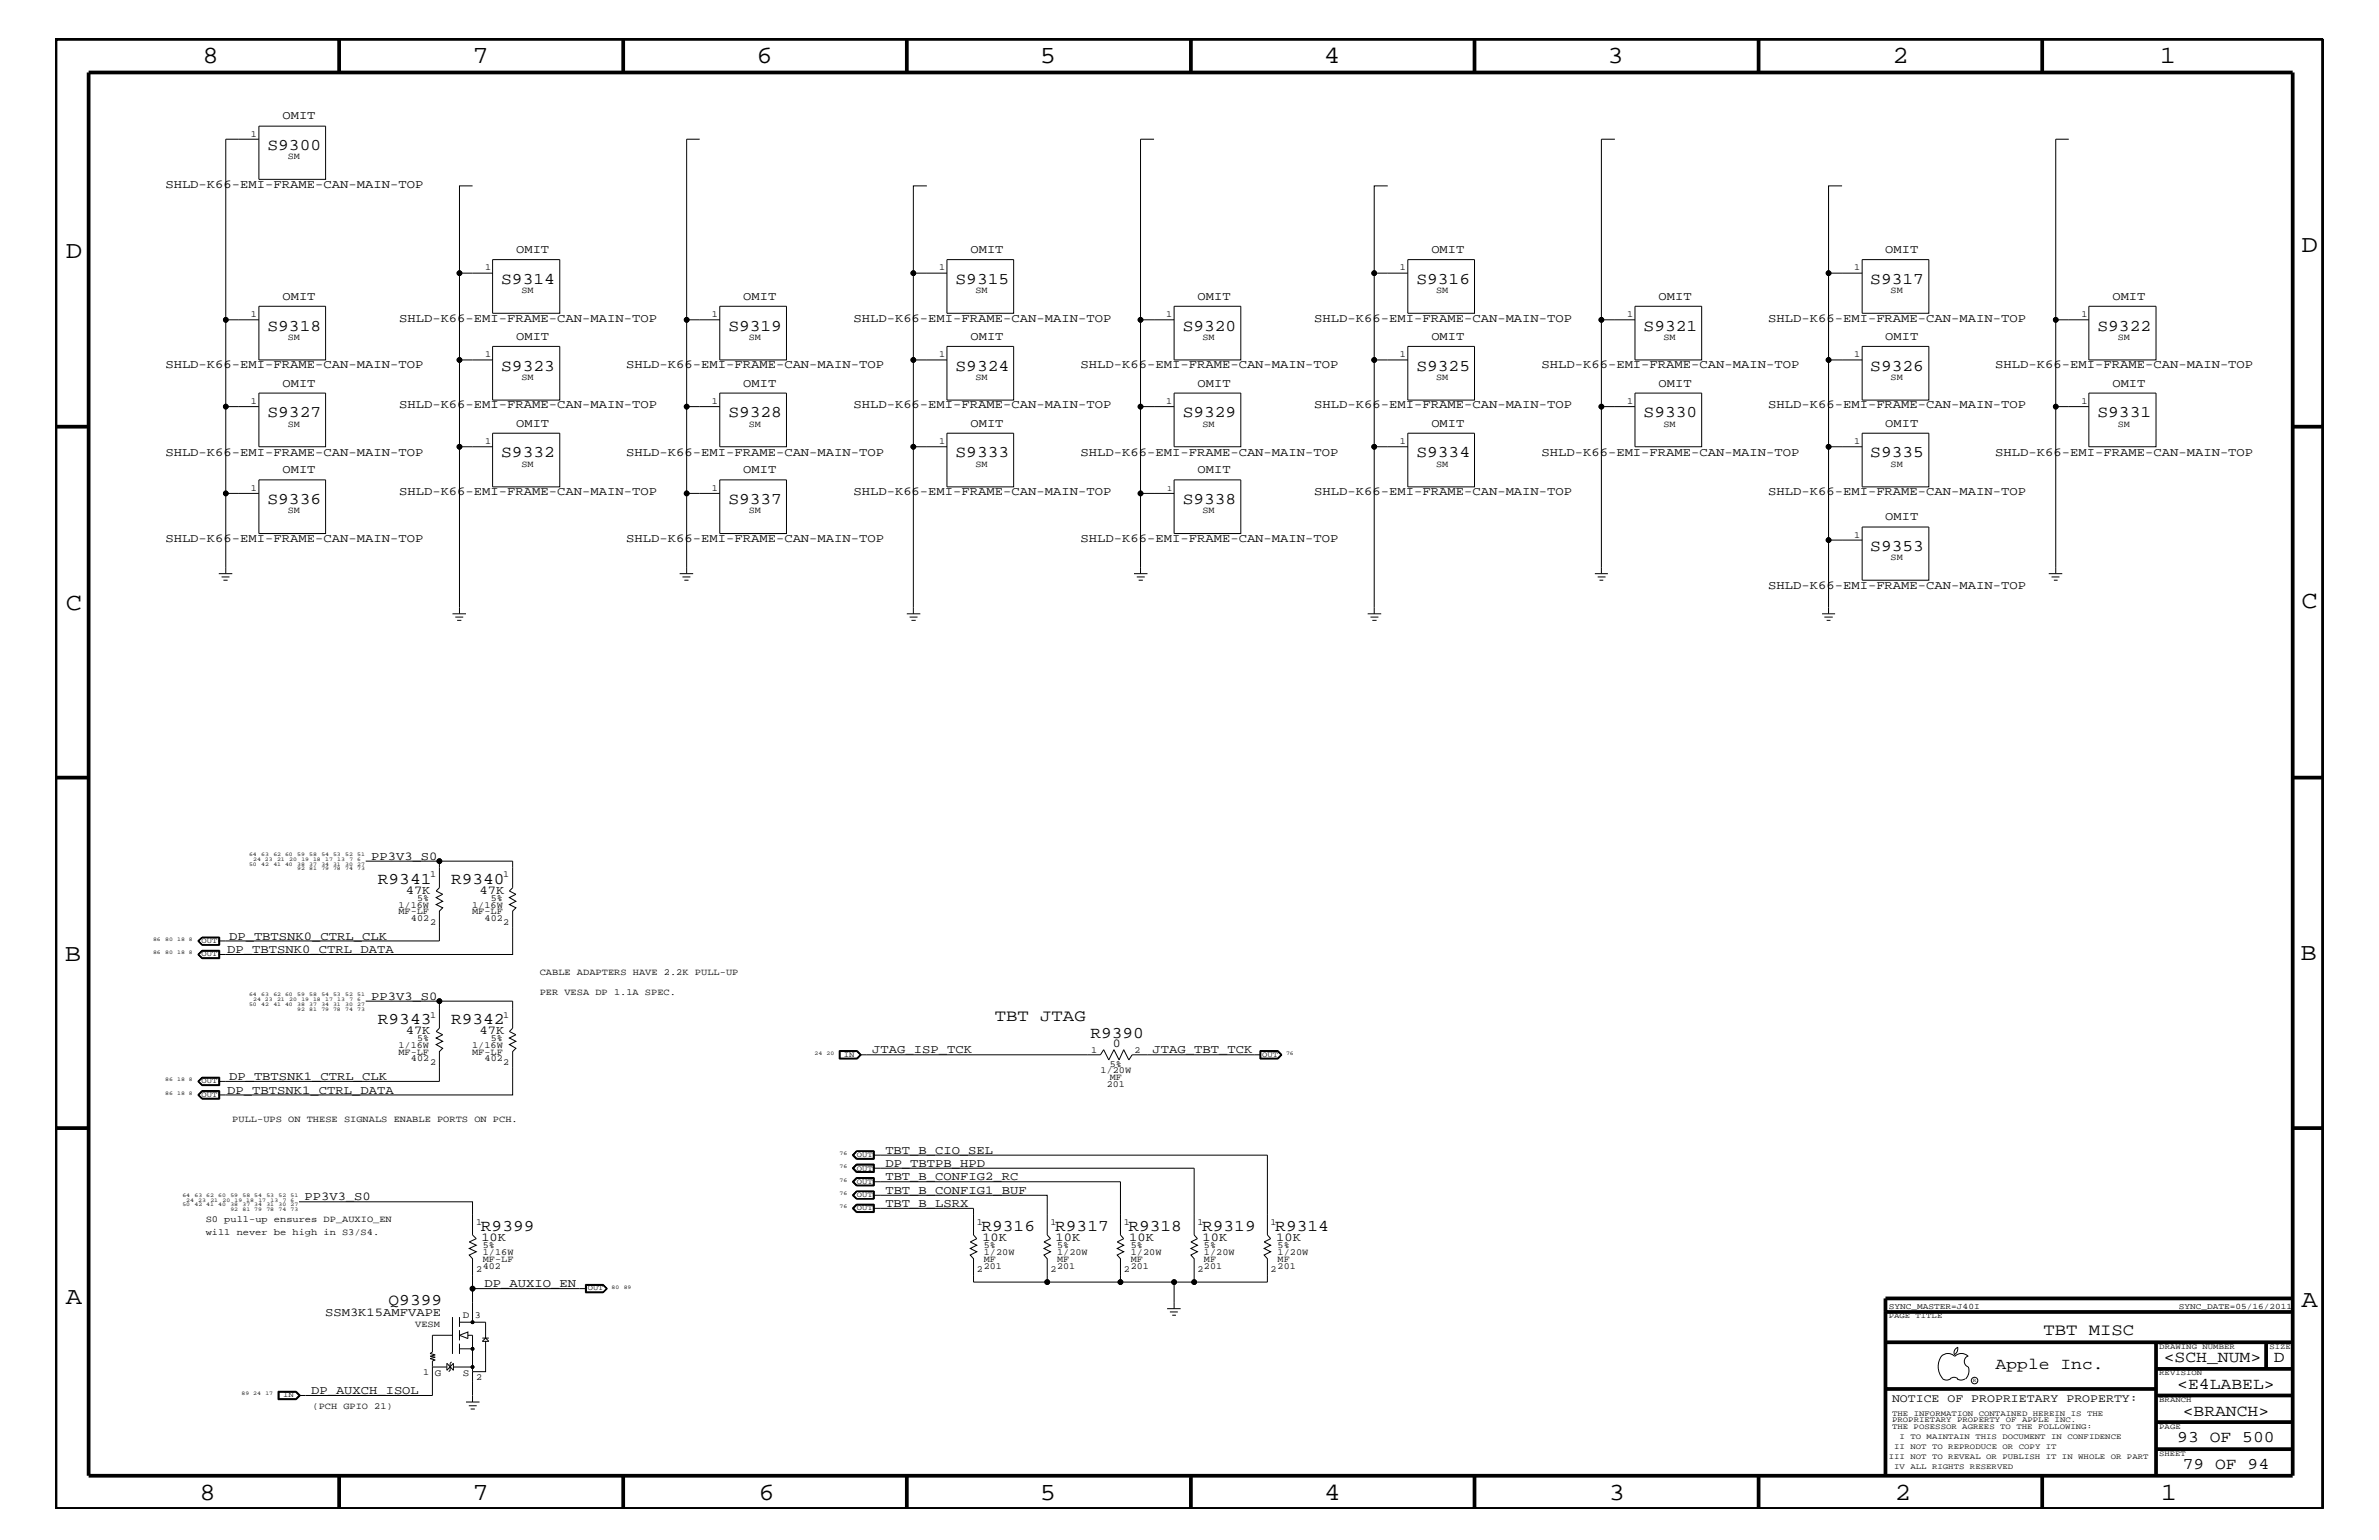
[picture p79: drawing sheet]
<svg xmlns="http://www.w3.org/2000/svg" width="432mm" height="279mm" viewBox="0 0 432 279" stroke-linecap="round" stroke-linejoin="round" font-family="sans-serif">
<defs><g id="words">
<g font-size="4.5">
<text x="36.7" y="11.5">8</text>
<text x="85.8" y="11.5">7</text>
<text x="137.3" y="11.5">6</text>
<text x="188.7" y="11.5">5</text>
<text x="240.3" y="11.5">4</text>
<text x="291.8" y="11.5">3</text>
<text x="343.5" y="11.5">2</text>
<text x="392" y="11.5">1</text>
<text x="11.9" y="46.8">D</text>
<text x="417.7" y="45.7">D</text>
<text x="11.9" y="110.6">C</text>
<text x="417.7" y="110.3">C</text>
<text x="11.8" y="174.3">B</text>
<text x="417.6" y="174.2">B</text>
<text x="11.9" y="236.7">A</text>
<text x="417.7" y="237.1">A</text>
<text x="36.2" y="272.1">8</text>
<text x="85.8" y="272.1">7</text>
<text x="137.7" y="272.1">6</text>
<text x="188.7" y="272.1">5</text>
<text x="240.4" y="272.1">4</text>
<text x="292" y="272.1">3</text>
<text x="343.9" y="272.1">2</text>
<text x="392.2" y="272.1">1</text>
</g>
<g font-size="3">
<text x="48.6" y="27.2">S9300</text>
<text x="91" y="51.5">S9314</text>
<text x="173.4" y="51.5">S9315</text>
<text x="257.1" y="51.5">S9316</text>
<text x="339.5" y="51.5">S9317</text>
<text x="48.6" y="60">S9318</text>
<text x="132.2" y="60">S9319</text>
<text x="214.7" y="60">S9320</text>
<text x="298.3" y="60">S9321</text>
<text x="380.7" y="60">S9322</text>
<text x="91" y="67.3">S9323</text>
<text x="173.4" y="67.3">S9324</text>
<text x="257.1" y="67.3">S9325</text>
<text x="339.5" y="67.3">S9326</text>
<text x="48.6" y="75.7">S9327</text>
<text x="132.2" y="75.7">S9328</text>
<text x="214.7" y="75.7">S9329</text>
<text x="298.3" y="75.7">S9330</text>
<text x="380.7" y="75.7">S9331</text>
<text x="91" y="83">S9332</text>
<text x="173.4" y="83">S9333</text>
<text x="257.1" y="83">S9334</text>
<text x="339.5" y="83">S9335</text>
<text x="48.6" y="91.5">S9336</text>
<text x="132.2" y="91.5">S9337</text>
<text x="214.7" y="91.5">S9338</text>
<text x="339.5" y="99.9">S9353</text>
<text x="68.6" y="160.3">R9341</text>
<text x="81.9" y="160.3">R9340</text>
<text x="68.6" y="185.8">R9343</text>
<text x="81.9" y="185.8">R9342</text>
<text x="180.6" y="185.3">TBT JTAG</text>
<text x="197.9" y="188.3">R9390</text>
<text x="87.3" y="223.4">R9399</text>
<text x="178.1" y="223.4">R9316</text>
<text x="191.5" y="223.4">R9317</text>
<text x="204.8" y="223.4">R9318</text>
<text x="218.2" y="223.4">R9319</text>
<text x="231.5" y="223.4">R9314</text>
<text x="70.5" y="236.8">Q9399</text>
<text x="370.9" y="242.3">TBT MISC</text>
<text x="362.2" y="248.4">Apple Inc.</text>
<text x="392.7" y="247.1">&lt;SCH_NUM&gt;</text>
<text x="395.2" y="252">&lt;E4LABEL&gt;</text>
<text x="412.7" y="247.1">D</text>
<text x="396.2" y="256.8">&lt;BRANCH&gt;</text>
<text x="395.2" y="261.6">93 OF 500</text>
<text x="396.2" y="266.6">79 OF 94</text>
</g>
<g font-size="2.2">
<text x="51.3" y="21.6">OMIT</text>
<text x="30" y="34.1">SHLD-K66-EMI-FRAME-CAN-MAIN-TOP</text>
<text x="93.7" y="45.9">OMIT</text>
<text x="176.1" y="45.9">OMIT</text>
<text x="259.8" y="45.9">OMIT</text>
<text x="342.2" y="45.9">OMIT</text>
<text x="51.3" y="54.4">OMIT</text>
<text x="72.4" y="58.4">SHLD-K66-EMI-FRAME-CAN-MAIN-TOP</text>
<text x="134.9" y="54.4">OMIT</text>
<text x="154.9" y="58.4">SHLD-K66-EMI-FRAME-CAN-MAIN-TOP</text>
<text x="217.4" y="54.4">OMIT</text>
<text x="238.5" y="58.4">SHLD-K66-EMI-FRAME-CAN-MAIN-TOP</text>
<text x="301" y="54.4">OMIT</text>
<text x="320.9" y="58.4">SHLD-K66-EMI-FRAME-CAN-MAIN-TOP</text>
<text x="383.4" y="54.4">OMIT</text>
<text x="93.7" y="61.7">OMIT</text>
<text x="176.1" y="61.7">OMIT</text>
<text x="259.8" y="61.7">OMIT</text>
<text x="342.2" y="61.7">OMIT</text>
<text x="30" y="66.8">SHLD-K66-EMI-FRAME-CAN-MAIN-TOP</text>
<text x="51.3" y="70.1">OMIT</text>
<text x="113.7" y="66.8">SHLD-K66-EMI-FRAME-CAN-MAIN-TOP</text>
<text x="134.9" y="70.1">OMIT</text>
<text x="196.1" y="66.8">SHLD-K66-EMI-FRAME-CAN-MAIN-TOP</text>
<text x="217.4" y="70.1">OMIT</text>
<text x="279.8" y="66.8">SHLD-K66-EMI-FRAME-CAN-MAIN-TOP</text>
<text x="301" y="70.1">OMIT</text>
<text x="362.2" y="66.8">SHLD-K66-EMI-FRAME-CAN-MAIN-TOP</text>
<text x="383.4" y="70.1">OMIT</text>
<text x="72.4" y="74.1">SHLD-K66-EMI-FRAME-CAN-MAIN-TOP</text>
<text x="93.7" y="77.4">OMIT</text>
<text x="154.9" y="74.1">SHLD-K66-EMI-FRAME-CAN-MAIN-TOP</text>
<text x="176.1" y="77.4">OMIT</text>
<text x="238.5" y="74.1">SHLD-K66-EMI-FRAME-CAN-MAIN-TOP</text>
<text x="259.8" y="77.4">OMIT</text>
<text x="320.9" y="74.1">SHLD-K66-EMI-FRAME-CAN-MAIN-TOP</text>
<text x="342.2" y="77.4">OMIT</text>
<text x="30" y="82.7">SHLD-K66-EMI-FRAME-CAN-MAIN-TOP</text>
<text x="113.7" y="82.7">SHLD-K66-EMI-FRAME-CAN-MAIN-TOP</text>
<text x="196.1" y="82.7">SHLD-K66-EMI-FRAME-CAN-MAIN-TOP</text>
<text x="279.8" y="82.7">SHLD-K66-EMI-FRAME-CAN-MAIN-TOP</text>
<text x="362.2" y="82.7">SHLD-K66-EMI-FRAME-CAN-MAIN-TOP</text>
<text x="51.3" y="85.9">OMIT</text>
<text x="72.4" y="89.9">SHLD-K66-EMI-FRAME-CAN-MAIN-TOP</text>
<text x="134.9" y="85.9">OMIT</text>
<text x="154.9" y="89.9">SHLD-K66-EMI-FRAME-CAN-MAIN-TOP</text>
<text x="217.4" y="85.9">OMIT</text>
<text x="238.5" y="89.9">SHLD-K66-EMI-FRAME-CAN-MAIN-TOP</text>
<text x="320.9" y="89.9">SHLD-K66-EMI-FRAME-CAN-MAIN-TOP</text>
<text x="342.2" y="94.3">OMIT</text>
<text x="30" y="98.4">SHLD-K66-EMI-FRAME-CAN-MAIN-TOP</text>
<text x="113.7" y="98.4">SHLD-K66-EMI-FRAME-CAN-MAIN-TOP</text>
<text x="196.1" y="98.4">SHLD-K66-EMI-FRAME-CAN-MAIN-TOP</text>
<text x="320.9" y="106.9">SHLD-K66-EMI-FRAME-CAN-MAIN-TOP</text>
<text x="67.4" y="156">PP3V3_S0</text>
<text x="73.7" y="162.2">47K</text>
<text x="87" y="162.2">47K</text>
<text x="41.2" y="172.9">DP_TBTSNK0_CTRL_DATA</text>
<text x="41.6" y="170.5">DP_TBTSNK0_CTRL_CLK</text>
<text x="67.4" y="181.4">PP3V3_S0</text>
<text x="73.7" y="187.6">47K</text>
<text x="87" y="187.6">47K</text>
<text x="158.3" y="191.1">JTAG_ISP_TCK</text>
<text x="202" y="190">0</text>
<text x="209.2" y="191.1">JTAG_TBT_TCK</text>
<text x="41.6" y="195.9">DP_TBTSNK1_CTRL_CLK</text>
<text x="41.2" y="198.4">DP_TBTSNK1_CTRL_DATA</text>
<text x="160.7" y="209.3">TBT_B_CIO_SEL</text>
<text x="160.7" y="211.7">DP_TBTPB_HPD</text>
<text x="160.7" y="214.2">TBT_B_CONFIG2_RC</text>
<text x="55.3" y="217.8">PP3V3_S0</text>
<text x="160.7" y="216.6">TBT_B_CONFIG1_BUF</text>
<text x="160.7" y="219">TBT_B_LSRX</text>
<text x="87.4" y="225.2">10K</text>
<text x="178.3" y="225.2">10K</text>
<text x="191.6" y="225.2">10K</text>
<text x="205" y="225.2">10K</text>
<text x="218.3" y="225.2">10K</text>
<text x="231.6" y="225.2">10K</text>
<text x="88" y="233.5">DP_AUXIO_EN</text>
<text x="59" y="238.8">SSM3K15AMFVAPE</text>
<text x="56.5" y="252.9">DP_AUXCH_ISOL</text>
</g>
<text font-size="2.1" x="343.4" y="254.4">NOTICE OF PROPRIETARY PROPERTY:</text>
<g font-size="1.8">
<text x="84" y="239.1">D</text>
<text x="78.9" y="249.7">G</text>
<text x="84" y="249.7">S</text>
</g>
<g font-size="1.7">
<text x="45.6" y="24.8">1</text>
<text x="52.2" y="28.9">SM</text>
<text x="88.1" y="49.1">1</text>
<text x="94.7" y="53.2">SM</text>
<text x="170.4" y="49.1">1</text>
<text x="177" y="53.2">SM</text>
<text x="254.1" y="49.1">1</text>
<text x="260.7" y="53.2">SM</text>
<text x="336.5" y="49.1">1</text>
<text x="343.2" y="53.2">SM</text>
<text x="45.6" y="57.5">1</text>
<text x="129.2" y="57.5">1</text>
<text x="211.7" y="57.5">1</text>
<text x="295.3" y="57.5">1</text>
<text x="377.8" y="57.5">1</text>
<text x="52.2" y="61.7">SM</text>
<text x="88.1" y="64.8">1</text>
<text x="135.9" y="61.7">SM</text>
<text x="170.4" y="64.8">1</text>
<text x="218.3" y="61.7">SM</text>
<text x="254.1" y="64.8">1</text>
<text x="301.9" y="61.7">SM</text>
<text x="336.5" y="64.8">1</text>
<text x="384.4" y="61.7">SM</text>
<text x="94.7" y="68.9">SM</text>
<text x="177" y="68.9">SM</text>
<text x="260.7" y="68.9">SM</text>
<text x="343.2" y="68.9">SM</text>
<text x="45.6" y="73.3">1</text>
<text x="52.2" y="77.4">SM</text>
<text x="129.2" y="73.3">1</text>
<text x="135.9" y="77.4">SM</text>
<text x="211.7" y="73.3">1</text>
<text x="218.3" y="77.4">SM</text>
<text x="295.3" y="73.3">1</text>
<text x="301.9" y="77.4">SM</text>
<text x="377.8" y="73.3">1</text>
<text x="384.4" y="77.4">SM</text>
<text x="88.1" y="80.5">1</text>
<text x="170.4" y="80.5">1</text>
<text x="254.1" y="80.5">1</text>
<text x="336.6" y="80.5">1</text>
<text x="45.6" y="89.1">1</text>
<text x="94.7" y="84.7">SM</text>
<text x="129.2" y="89.1">1</text>
<text x="177" y="84.7">SM</text>
<text x="260.7" y="84.7">SM</text>
<text x="343.2" y="84.7">SM</text>
<text x="52.2" y="93.2">SM</text>
<text x="135.9" y="93.2">SM</text>
<text x="218.3" y="93.2">SM</text>
<text x="336.5" y="97.6">1</text>
<text x="343.2" y="101.6">SM</text>
<text x="78.1" y="159.2">1</text>
<text x="91.4" y="159.2">1</text>
<text x="72.3" y="164.7">1/16W</text>
<text x="72.3" y="165.9">MF-LF</text>
<text x="74.6" y="167.1">402</text>
<text x="75.7" y="163.5">5%</text>
<text x="78.1" y="167.8">2</text>
<text x="85.7" y="164.7">1/16W</text>
<text x="85.7" y="165.9">MF-LF</text>
<text x="88" y="167.1">402</text>
<text x="89.1" y="163.5">5%</text>
<text x="91.4" y="167.8">2</text>
<text x="98" y="176.8">CABLE ADAPTERS HAVE 2.2K PULL-UP</text>
<text x="78.1" y="184.7">1</text>
<text x="91.4" y="184.7">1</text>
<text x="98" y="180.5">PER VESA DP 1.1A SPEC.</text>
<text x="72.3" y="190.2">1/16W</text>
<text x="72.3" y="191.4">MF-LF</text>
<text x="75.7" y="188.9">5%</text>
<text x="85.7" y="190.2">1/16W</text>
<text x="85.7" y="191.4">MF-LF</text>
<text x="89.1" y="188.9">5%</text>
<text x="198" y="191">1</text>
<text x="205.9" y="191">2</text>
<text x="74.6" y="192.6">402</text>
<text x="78.1" y="193.2">2</text>
<text x="88" y="192.6">402</text>
<text x="91.4" y="193.2">2</text>
<text x="199.7" y="194.8">1/20W</text>
<text x="200.9" y="197.2">201</text>
<text x="201.4" y="195.9">MF</text>
<text x="201.4" y="193.6">5%</text>
<text x="42.2" y="203.5">PULL-UPS ON THESE SIGNALS ENABLE PORTS ON PCH.</text>
<text x="37.3" y="221.7">S0 pull-up ensures DP_AUXIO_EN</text>
<text x="37.3" y="224.1">will never be high in S3/S4.</text>
<text x="86.4" y="222.3">1</text>
<text x="87.6" y="226.5">5%</text>
<text x="87.6" y="227.7">1/16W</text>
<text x="177.3" y="222.3">1</text>
<text x="178.6" y="226.5">5%</text>
<text x="178.6" y="227.7">1/20W</text>
<text x="190.7" y="222.3">1</text>
<text x="191.9" y="226.5">5%</text>
<text x="191.9" y="227.7">1/20W</text>
<text x="204" y="222.3">1</text>
<text x="205.2" y="226.5">5%</text>
<text x="205.2" y="227.7">1/20W</text>
<text x="217.3" y="222.3">1</text>
<text x="218.5" y="226.5">5%</text>
<text x="218.5" y="227.7">1/20W</text>
<text x="230.6" y="222.3">1</text>
<text x="231.9" y="226.5">5%</text>
<text x="231.9" y="227.7">1/20W</text>
<text x="86.4" y="230.7">2</text>
<text x="87.6" y="229">MF-LF</text>
<text x="87.6" y="230.2">402</text>
<text x="177.3" y="230.7">2</text>
<text x="178.6" y="229">MF</text>
<text x="178.6" y="230.2">201</text>
<text x="190.7" y="230.7">2</text>
<text x="191.9" y="229">MF</text>
<text x="191.9" y="230.2">201</text>
<text x="204" y="230.7">2</text>
<text x="205.2" y="229">MF</text>
<text x="205.2" y="230.2">201</text>
<text x="217.3" y="230.7">2</text>
<text x="218.5" y="229">MF</text>
<text x="218.5" y="230.2">201</text>
<text x="230.6" y="230.7">2</text>
<text x="231.9" y="229">MF</text>
<text x="231.9" y="230.2">201</text>
<text x="86.2" y="239">3</text>
<text x="75.4" y="240.7">VESM</text>
<text x="76.8" y="249.5">1</text>
<text x="86.4" y="250.3">2</text>
<text x="56.7" y="255.6">(PCH GPIO 21)</text>
</g>
<g font-size="1.5">
<text x="342.8" y="237.4">SYNC_MASTER=J40I</text>
<text x="395.5" y="237.4">SYNC_DATE=05/16/2011</text>
</g>
<g font-size="1.4">
<text x="211.8" y="89.1">1</text>
<text x="36.6" y="171.1">OUT</text>
<text x="36.6" y="173.5">OUT</text>
<text x="153.2" y="191.7">IN</text>
<text x="229.1" y="191.7">OUT</text>
<text x="36.6" y="196.5">OUT</text>
<text x="36.6" y="199">OUT</text>
<text x="155.5" y="209.9">OUT</text>
<text x="155.5" y="212.4">OUT</text>
<text x="155.5" y="214.7">OUT</text>
<text x="155.5" y="219.6">OUT</text>
<text x="155.5" y="217.2">OUT</text>
<text x="106.7" y="234.1">OUT</text>
<text x="342.8" y="239.2">PAGE TITLE</text>
<text x="391.9" y="244.7">DRAWING NUMBER</text>
<text x="411.9" y="244.7">SIZE</text>
<text x="391.9" y="249.5">REVISION</text>
<text x="51.4" y="253.5">IN</text>
<text x="343.4" y="256.8">THE INFORMATION CONTAINED HEREIN IS THE</text>
<text x="391.9" y="254.4">BRANCH</text>
<text x="343.4" y="258">PROPRIETARY PROPERTY OF APPLE INC.</text>
<text x="343.4" y="259.3">THE POSESSOR AGREES TO THE FOLLOWING:</text>
<text x="343.8" y="262.9">II NOT TO REPRODUCE OR COPY IT</text>
<text x="344.8" y="261.1">I TO MAINTAIN THIS DOCUMENT IN CONFIDENCE</text>
<text x="391.9" y="259.3">PAGE</text>
<text x="342.8" y="264.7">III NOT TO REVEAL OR PUBLISH IT IN WHOLE OR PART</text>
<text x="343.8" y="266.6">IV ALL RIGHTS RESERVED</text>
<text x="391.9" y="264.1">SHEET</text>
</g>
<g font-size="1">
<text x="45.2" y="155.3">64</text>
<text x="47.4" y="155.3">63</text>
<text x="49.6" y="155.3">62 60</text>
<text x="53.9" y="155.3">59</text>
<text x="56.1" y="155.3">58</text>
<text x="58.3" y="155.3">54 53</text>
<text x="62.7" y="155.3">52</text>
<text x="64.9" y="155.3">51</text>
<text x="45.2" y="157.1">50</text>
<text x="46" y="156.2">24 23</text>
<text x="47.4" y="157.1">42</text>
<text x="49.6" y="157.1">41 40</text>
<text x="50.3" y="156.2">21</text>
<text x="52.5" y="156.2">20</text>
<text x="53.9" y="157.9">92</text>
<text x="53.9" y="157.1">38</text>
<text x="54.7" y="156.2">19 18</text>
<text x="56.1" y="157.9">81</text>
<text x="56.1" y="157.1">37</text>
<text x="58.3" y="157.9">79 78</text>
<text x="58.3" y="157.1">34 31</text>
<text x="59" y="156.2">17</text>
<text x="61.2" y="156.2">13</text>
<text x="62.7" y="157.9">74</text>
<text x="62.7" y="157.1">30</text>
<text x="63.4" y="156.2">7</text>
<text x="64.9" y="157.9">73</text>
<text x="64.9" y="157.1">27</text>
<text x="64.9" y="156.2">6</text>
<text x="27.8" y="170.7">86</text>
<text x="27.8" y="173.2">86</text>
<text x="30" y="170.7">80</text>
<text x="30" y="173.2">80</text>
<text x="32.2" y="170.7">18 8</text>
<text x="32.2" y="173.2">18 8</text>
<text x="45.2" y="182.6">50</text>
<text x="45.2" y="180.8">64</text>
<text x="46" y="181.6">24 23</text>
<text x="47.4" y="180.8">63</text>
<text x="47.4" y="182.6">42</text>
<text x="49.6" y="182.6">41 40</text>
<text x="49.6" y="180.8">62 60</text>
<text x="50.3" y="181.6">21</text>
<text x="52.5" y="181.6">20</text>
<text x="53.9" y="183.4">92</text>
<text x="53.9" y="180.8">59</text>
<text x="53.9" y="182.6">38</text>
<text x="54.7" y="181.6">19 18</text>
<text x="56.1" y="183.4">81</text>
<text x="56.1" y="182.6">37</text>
<text x="56.1" y="180.8">58</text>
<text x="58.3" y="180.8">54 53</text>
<text x="58.3" y="183.4">79 78</text>
<text x="58.3" y="182.6">34 31</text>
<text x="59" y="181.6">17</text>
<text x="61.2" y="181.6">13</text>
<text x="62.7" y="180.8">52</text>
<text x="62.7" y="183.4">74</text>
<text x="62.7" y="182.6">30</text>
<text x="63.4" y="181.6">7</text>
<text x="64.9" y="183.4">73</text>
<text x="64.9" y="180.8">51</text>
<text x="64.9" y="182.6">27</text>
<text x="64.9" y="181.6">6</text>
<text x="147.8" y="191.4">24</text>
<text x="150" y="191.4">20</text>
<text x="233.4" y="191.4">76</text>
<text x="30" y="196.2">86</text>
<text x="32.2" y="196.2">18 8</text>
<text x="30" y="198.7">86</text>
<text x="32.2" y="198.7">18 8</text>
<text x="152.4" y="209.6">76</text>
<text x="152.4" y="211.9">76</text>
<text x="152.4" y="214.4">76</text>
<text x="33.1" y="218.9">50</text>
<text x="33.1" y="217.2">64</text>
<text x="33.8" y="218">24</text>
<text x="35.3" y="218.9">42 41</text>
<text x="35.3" y="217.2">63 62</text>
<text x="36" y="218">23</text>
<text x="38.2" y="218">21</text>
<text x="39.6" y="218.9">40</text>
<text x="39.6" y="217.2">60</text>
<text x="40.4" y="218">20</text>
<text x="41.8" y="218.9">38</text>
<text x="41.8" y="217.2">59</text>
<text x="41.8" y="219.7">92</text>
<text x="42.6" y="218">19 18</text>
<text x="44" y="218.9">37 34</text>
<text x="44" y="217.2">58 54</text>
<text x="44" y="219.7">81 79</text>
<text x="46.9" y="218">17</text>
<text x="48.3" y="218.9">31</text>
<text x="48.3" y="217.2">53</text>
<text x="48.3" y="219.7">78</text>
<text x="49.1" y="218">13</text>
<text x="50.5" y="218.9">30</text>
<text x="50.5" y="217.2">52</text>
<text x="50.5" y="219.7">74</text>
<text x="51.3" y="218">7</text>
<text x="52.7" y="218.9">27</text>
<text x="52.7" y="217.2">51</text>
<text x="52.7" y="218">6</text>
<text x="52.7" y="219.7">73</text>
<text x="152.4" y="219.2">76</text>
<text x="152.4" y="216.9">76</text>
<text x="111" y="233.8">80</text>
<text x="113.2" y="233.8">89</text>
<text x="358.1" y="250.7">R</text>
<text x="43.9" y="253.2">89 24</text>
<text x="48.2" y="253.2">17</text>
</g>
</g></defs>
<g fill="none" stroke="#000" stroke-width=".18">
<path d="M47 22.9h12.1v9.6h-12.1zM47 25.3h-6v32.7M85.8 33.7h-2.4v15.9M127 25.3h-2.4v32.7M168.2 33.7h-2.4v15.9M209.5 25.3h-2.5v32.7M251.9 33.7h-2.5v15.9M293.1 25.3h-2.4v32.7M334.3 33.7h-2.4v15.9M375.5 25.3h-2.4v32.7M47 55.6h12.1v9.7h-12.1zM47 58h-6v15.8"/>
<path d="M89.4 47.1h12.2v9.7h-12.2zM89.4 49.6h-6v15.7M130.6 55.6h12.1v9.7h-12.1zM130.6 58h-6v15.8M171.9 47.1h12.1v9.7h-12.1zM171.9 49.6h-6.1v15.7M213.1 55.6h12.1v9.7h-12.1zM213.1 58h-6.1v15.8M255.5 47.1h12.1v9.7h-12.1zM255.5 49.6h-6.1v15.7M296.8 55.6h12.1v9.7h-12.1zM296.8 58h-6.1v15.8"/>
<path d="M338 47.1h12.1v9.7h-12.1zM338 49.6h-6.1v15.7M379.1 55.6h12.2v9.7h-12.2zM379.1 58h-6v15.8M47 71.3h12.1v9.8h-12.1zM47 73.8h-6v15.7M89.4 62.9h12.2v9.7h-12.2zM89.4 78.6h12.2v9.7h-12.2zM89.4 65.3h-6v15.8M130.6 71.3h12.1v9.8h-12.1zM130.6 73.8h-6v15.7M171.9 62.9h12.1v9.7h-12.1z"/>
<path d="M171.9 78.6h12.1v9.7h-12.1zM171.9 65.3h-6.1v15.8M207 73.8h6.1M207 73.8v30.3M213.1 71.3h12.1v9.8h-12.1zM255.5 62.9h12.1v9.7h-12.1zM255.5 78.6h12.1v9.7h-12.1zM255.5 65.3h-6.1v15.8M290.7 73.8h6.1M290.7 73.8v30.3M296.8 71.3h12.1v9.8h-12.1zM338 78.6h12.1v9.7h-12.1z"/>
<path d="M338 62.9h12.1v9.7h-12.1zM338 65.3h-6.1v15.8M373.1 73.8h6M373.1 73.8v30.3M379.1 71.3h12.2v9.8h-12.2zM47 87.1h12.1v9.7h-12.1zM47 89.5h-6v14.6M83.4 81.1h6M83.4 81.1v30.3M130.6 87.1h12.1v9.7h-12.1zM130.6 89.5h-6v14.6M165.8 81.1h6.1"/>
<path d="M165.8 81.1v30.3M207 89.5h6.1M213.1 87.1h12.1v9.7h-12.1zM249.4 81.1h6.1M249.4 81.1v30.3M331.9 98h6.1M331.9 98v13.4M338 95.6h12.1v9.7h-12.1zM338 81.1h-6.1v16.9M39.7 104.1h2.5M40.2 104.7h1.5M40.6 105.3h.7"/>
<path d="M82.1 111.4h2.5M82.6 112h1.5M83 112.6h.7M123.4 104.1h2.4M123.9 104.7h1.4M124.2 105.3h.8M164.6 111.4h2.4M165.1 112h1.4M165.4 112.6h.8M205.8 104.1h2.5M206.3 104.7h1.5M206.7 105.3h.7"/>
<path d="M248.2 111.4h2.5M248.8 112h1.4M249.1 112.6h.8M289.5 104.1h2.3M290 104.7h1.4M290.3 105.3h.7M330.7 111.4h2.4M331.1 112h1.6M331.6 112.6h.6M371.9 104.1h2.4M372.4 104.7h1.4M372.8 105.3h.7"/>
<path d="M66.4 156.2h13.4M36 170.7l.7 .7h3.1M36 170.7l.7 .8M36 173.2l.7-.7h3.1v1.3h-3.1zM36.1 173.2l.6-.6h3v1.2h-3zM36.7 170h3.2v1.5h-3.2M36.7 172.4h3.2v1.5h-3.2l-.8-.7zM36.7 170l-.8 .7 .8 .8M36.7 170l-.7 .7M36.7 170.1l-.6 .6 .6 .7M39.7 170.7h40.1v-5.4l.5-.6-1.1-.6 1.1-.6-1.1-.7 1.1-.6-1.1-.5 .6-.6v-4.9h13.2v4.9l-.5 .6 1.1 .5-1.1 .6 1.1 .7-1.1 .6 1.1 .6-.6 .6v7.9h-53.3M39.7 170.1v1.3"/>
<path d="M39.8 170v1.5M39.8 170.1h-3.1l-.7 .6M35.9 198.7l.8-.8h3.2v1.5h-3.2zM36.1 196.2l.6-.6h3v1.2h-3zM36.1 198.7l.6-.6h3v1.1h-3zM36.7 195.4h3.2v1.6h-3.2l-.8-.8zM36.7 195.5h3.1v1.4h-3.1l-.7-.7zM36.7 197.9l-.7 .8M39.7 196.2h40.1v-5.4l.5-.6-1.1-.7 1.1-.6-1.1-.6 1.1-.6-1.1-.6 .6-.6v-4.9h13.2v4.9l-.5 .6 1.1 .6-1.1 .6 1.1 .6-1.1 .6 1.1 .7-.6 .6v7.9h-53.3M39.8 197.9v1.4h-3.1l-.7-.6M39.8 198h-3.1l-.7 .7M66.4 181.6h13.4"/>
<path d="M152.3 190.6h3.3l.7 .8-.7 .7h-3.3zM152.5 190.8h3l.6 .6-.6 .6h-3zM155.5 190.7h-3.1v1.4h3.1M155.5 190.7l.7 .7-.7 .7M155.5 190.7l.8 .7M156.1 191.4h43.6l.6-1 1 1.9 .9-1.9 .9 1.9 .9-1.9 .9 1.9 .6-.9h23.4M156.3 191.4l-.8 .7M228.7 190.6h3.3l.7 .8-.7 .7h-3.3zM228.9 190.8h3l.6 .6-.6 .6h-3zM231.9 190.7h-3.1v1.4h3.1M231.9 190.7l.8 .7M231.9 190.7l.7 .7-.7 .7"/>
<path d="M232.7 191.4l-.8 .7M54.3 218h31.5v6.1l.6 .6-1.2 .6 1.2 .6-1.2 .6 1.2 .6-1.2 .6 .6 .7v5.4M154.7 209.6l.7-.8h3.3v1.5h-3.3zM154.7 211.9l.7-.7h3.3v1.5h-3.3zM154.7 214.4l.7-.8h3.3v1.6h-3.3zM154.7 219.2l.7-.7h3.3v1.5h-3.3zM155.4 216.1h3.3v1.4h-3.3M155.4 208.8l-.6 .8 .6 .7h3.3M155.4 208.9h3.2v1.3h-3.2l-.5-.6zM155.4 211.4h3.2v1.2h-3.2l-.5-.7zM155.4 216.2h3.2v1.3h-3.2l-.5-.6zM155.4 215.1h3.3"/>
<path d="M155.4 213.7h3.3M155.4 213.7l-.6 .7 .6 .7M155.4 213.7l-.5 .7 .5 .7M155.4 219.9h3.3M155.4 218.6h3.3M155.4 218.6l-.6 .6 .6 .7M155.4 218.6l-.5 .6 .5 .7M155.4 216.1l-.7 .8 .7 .6M155.4 216.1l-.6 .8 .6 .6M155.5 208.9l-.6 .7 .6 .6M155.5 211.4l-.6 .5 .6 .6h3v-1.1M155.5 213.8h3v1.2h-3l-.6-.6z"/>
<path d="M155.5 218.6h3v1.2h-3l-.6-.6zM155.5 216.2l-.6 .7 .6 .6M158.5 209.6h71.5v14.5l.6 .6-1.2 .6 1.2 .6-1.2 .6 1.2 .6-1.2 .6 .6 .7v4.2h-13.3M158.5 211.9h58.2v12.2l.6 .6-1.1 .6 1.1 .6-1.1 .6 1.1 .6-1.1 .6 .5 .7v4.2h-13.3v-4.2l-.6-.7 1.2-.6-1.2-.6 1.2-.6-1.2-.6 1.2-.6-.6-.6v-9.7h-44.9M158.5 216.9h31.6v7.2l.6 .6-1.2 .6 1.2 .6-1.2 .6 1.2 .6-1.2 .6 .6 .7v4.2h13.3M158.5 219.2h18.2v4.9l.6 .6-1.2 .6 1.2 .6-1.2 .6 1.2 .6-1.2 .6 .6 .7v4.2h13.4M158.5 208.9v1.3M158.5 216.2v1.3M158.6 213.7v1.4M158.6 218.6v1.3M158.7 211.3h-3.3l-.6 .6 .6 .8M82.1 239v6.6"/>
<path d="M83.4 239v1.7M83.4 239.9h4.7v2.9M106.3 233h3.2l.7 .8-.7 .8h-3.2zM106.3 233.1h3.2l.7 .7-.7 .7h-3.2zM106.4 233.8h-20.6v6.1M106.4 233.2h3.1l.6 .6-.6 .6h-3.1zM211.8 237.4h2.5M212.3 238h1.5M212.8 238.6h.6M213.1 232.6v4.8M50.5 252.4h3.3l.7 .8-.7 .7h-3.3zM50.5 252.5h3.3l.6 .7-.6 .7h-3.3z"/>
<path d="M50.6 252.5v1.4M50.6 252.6h3.1l.6 .6M53.7 252.5l.7 .7-.7 .7M54.3 253.2l-.6 .6h-3.1M78.5 248h2.6M81.1 247.3v1.3l1.2-1.3v1.3zM82 247.1l-.3 .2v1.3l-.3 .3M82.1 242.3h-3.6v3l-.4 .3 .9 .2-.9 .3 .9 .1-.9 .3 .9 .2-.5 .2v6.3h-24.2M82.3 248h3.5M83.4 242.3l1.5-.6v1.2zM83.4 241.3v1.9M83.4 243.8v1.8"/>
<path d="M83.4 244.7h2.4M84.6 254.4h2.4M84.9 242.3h.9v12.1M85.1 255h1.4M85.4 255.6h.8M87.5 242.8h1.2M88.1 243.4v5.5h-2.3M88.1 242.8l.6 .6h-1.2zM352.3 246.1a1.72 1.72 0 0 1 2.5 0 1.69 1.69 0 0 1 2.4 0M352.4 246a3.2 3.2 0 0 0 .4 4.3l.8 .1 .4-.2M354 250.2l.7-.3 .7 .3M355.2 250.2l.7 .2 .7-.2"/>
<path d="M355.3 244.4v.3a1.18 1.18 0 0 1-.6 1.1M355.4 244.4a.99 .99 0 0 0-.6 1.4M357.2 246a1.04 1.04 0 0 0-.7 1 1.04 1.04 0 0 0 .7 1M357.3 248l.1 .7a2.11 2.11 0 0 1-.6 1.5"/>
<circle cx="41" cy="58" r=".42"/>
<circle cx="83.4" cy="49.6" r=".42"/>
<circle cx="124.6" cy="58" r=".42"/>
<circle cx="165.8" cy="49.6" r=".42"/>
<circle cx="207" cy="58" r=".42"/>
<circle cx="249.4" cy="49.6" r=".42"/>
<circle cx="290.7" cy="58" r=".42"/>
<circle cx="331.9" cy="49.6" r=".42"/>
<circle cx="373.1" cy="58" r=".42"/>
<circle cx="41" cy="73.8" r=".42"/>
<circle cx="83.4" cy="65.3" r=".42"/>
<circle cx="124.6" cy="73.8" r=".42"/>
<circle cx="165.8" cy="65.3" r=".42"/>
<circle cx="207" cy="73.8" r=".42"/>
<circle cx="249.4" cy="65.3" r=".42"/>
<circle cx="290.7" cy="73.8" r=".42"/>
<circle cx="331.9" cy="65.3" r=".42"/>
<circle cx="373.1" cy="73.8" r=".42"/>
<circle cx="41" cy="89.5" r=".42"/>
<circle cx="83.4" cy="81.1" r=".42"/>
<circle cx="124.6" cy="89.5" r=".42"/>
<circle cx="165.8" cy="81.1" r=".42"/>
<circle cx="207" cy="89.5" r=".42"/>
<circle cx="249.4" cy="81.1" r=".42"/>
<circle cx="331.9" cy="98" r=".42"/>
<circle cx="331.9" cy="81.1" r=".42"/>
<circle cx="79.8" cy="156.2" r=".42"/>
<circle cx="79.8" cy="181.6" r=".42"/>
<circle cx="85.8" cy="233.8" r=".42"/>
<circle cx="85.8" cy="239.9" r=".25"/>
<circle cx="190.1" cy="232.6" r=".42"/>
<circle cx="203.4" cy="232.6" r=".42"/>
<circle cx="213.1" cy="232.6" r=".42"/>
<circle cx="216.7" cy="232.6" r=".42"/>
<circle cx="85.8" cy="244.7" r=".25"/>
<circle cx="85.8" cy="248" r=".25"/>
<circle cx="358.4" cy="250.5" r=".59"/>
</g>
<g fill="#000">
<circle cx="41" cy="58" r=".42"/>
<circle cx="83.4" cy="49.6" r=".42"/>
<circle cx="124.6" cy="58" r=".42"/>
<circle cx="165.8" cy="49.6" r=".42"/>
<circle cx="207" cy="58" r=".42"/>
<circle cx="249.4" cy="49.6" r=".42"/>
<circle cx="290.7" cy="58" r=".42"/>
<circle cx="331.9" cy="49.6" r=".42"/>
<circle cx="373.1" cy="58" r=".42"/>
<circle cx="41" cy="73.8" r=".42"/>
<circle cx="83.4" cy="65.3" r=".42"/>
<circle cx="124.6" cy="73.8" r=".42"/>
<circle cx="165.8" cy="65.3" r=".42"/>
<circle cx="207" cy="73.8" r=".42"/>
<circle cx="249.4" cy="65.3" r=".42"/>
<circle cx="290.7" cy="73.8" r=".42"/>
<circle cx="331.9" cy="65.3" r=".42"/>
<circle cx="373.1" cy="73.8" r=".42"/>
<circle cx="41" cy="89.5" r=".42"/>
<circle cx="83.4" cy="81.1" r=".42"/>
<circle cx="124.6" cy="89.5" r=".42"/>
<circle cx="165.8" cy="81.1" r=".42"/>
<circle cx="207" cy="89.5" r=".42"/>
<circle cx="249.4" cy="81.1" r=".42"/>
<circle cx="331.9" cy="98" r=".42"/>
<circle cx="331.9" cy="81.1" r=".42"/>
<circle cx="79.8" cy="156.2" r=".42"/>
<circle cx="79.8" cy="181.6" r=".42"/>
<circle cx="85.8" cy="233.8" r=".42"/>
<circle cx="85.8" cy="239.9" r=".25"/>
<circle cx="190.1" cy="232.6" r=".42"/>
<circle cx="203.4" cy="232.6" r=".42"/>
<circle cx="213.1" cy="232.6" r=".42"/>
<circle cx="216.7" cy="232.6" r=".42"/>
<circle cx="85.8" cy="244.7" r=".25"/>
<circle cx="85.8" cy="248" r=".25"/>
</g>
<g fill="none" stroke="#000" stroke-width=".68" stroke-linecap="butt">
<path d="M10.1 7.1h411.5v266.7h-411.5zM16.1 13.2h400v254.5h-400zM61.6 7.1v6.1M113.1 7.1v6.1M164.6 7.1v6.1M216.2 7.1v6.1M267.6 7.1v6.1M319.2 7.1v6.1M370.7 7.1v6.1M10.1 77.4h6M416.1 77.4h5.5M10.1 141.1h6"/>
<path d="M416.1 141.1h5.5M10.1 204.7h6M416.1 204.7h5.5M342.2 238h73.9M416.1 235.6h-73.9v32.1M342.2 243.5h73.9M342.2 252h49.1M391.3 248.4h24.8M391.3 243.5v24.2M391.3 258h24.8M391.3 253.2h24.8M411.3 243.5v4.9"/>
<path d="M61.6 267.7v6.1M113.1 267.7v6.1M164.6 267.7v6.1M216.2 268v5.8M267.6 267.7v6.1M319.2 267.7v6.1M370.7 267.7v6.1M391.3 262.9h24.8"/>
</g>
<use href="#words"/>
</svg>
